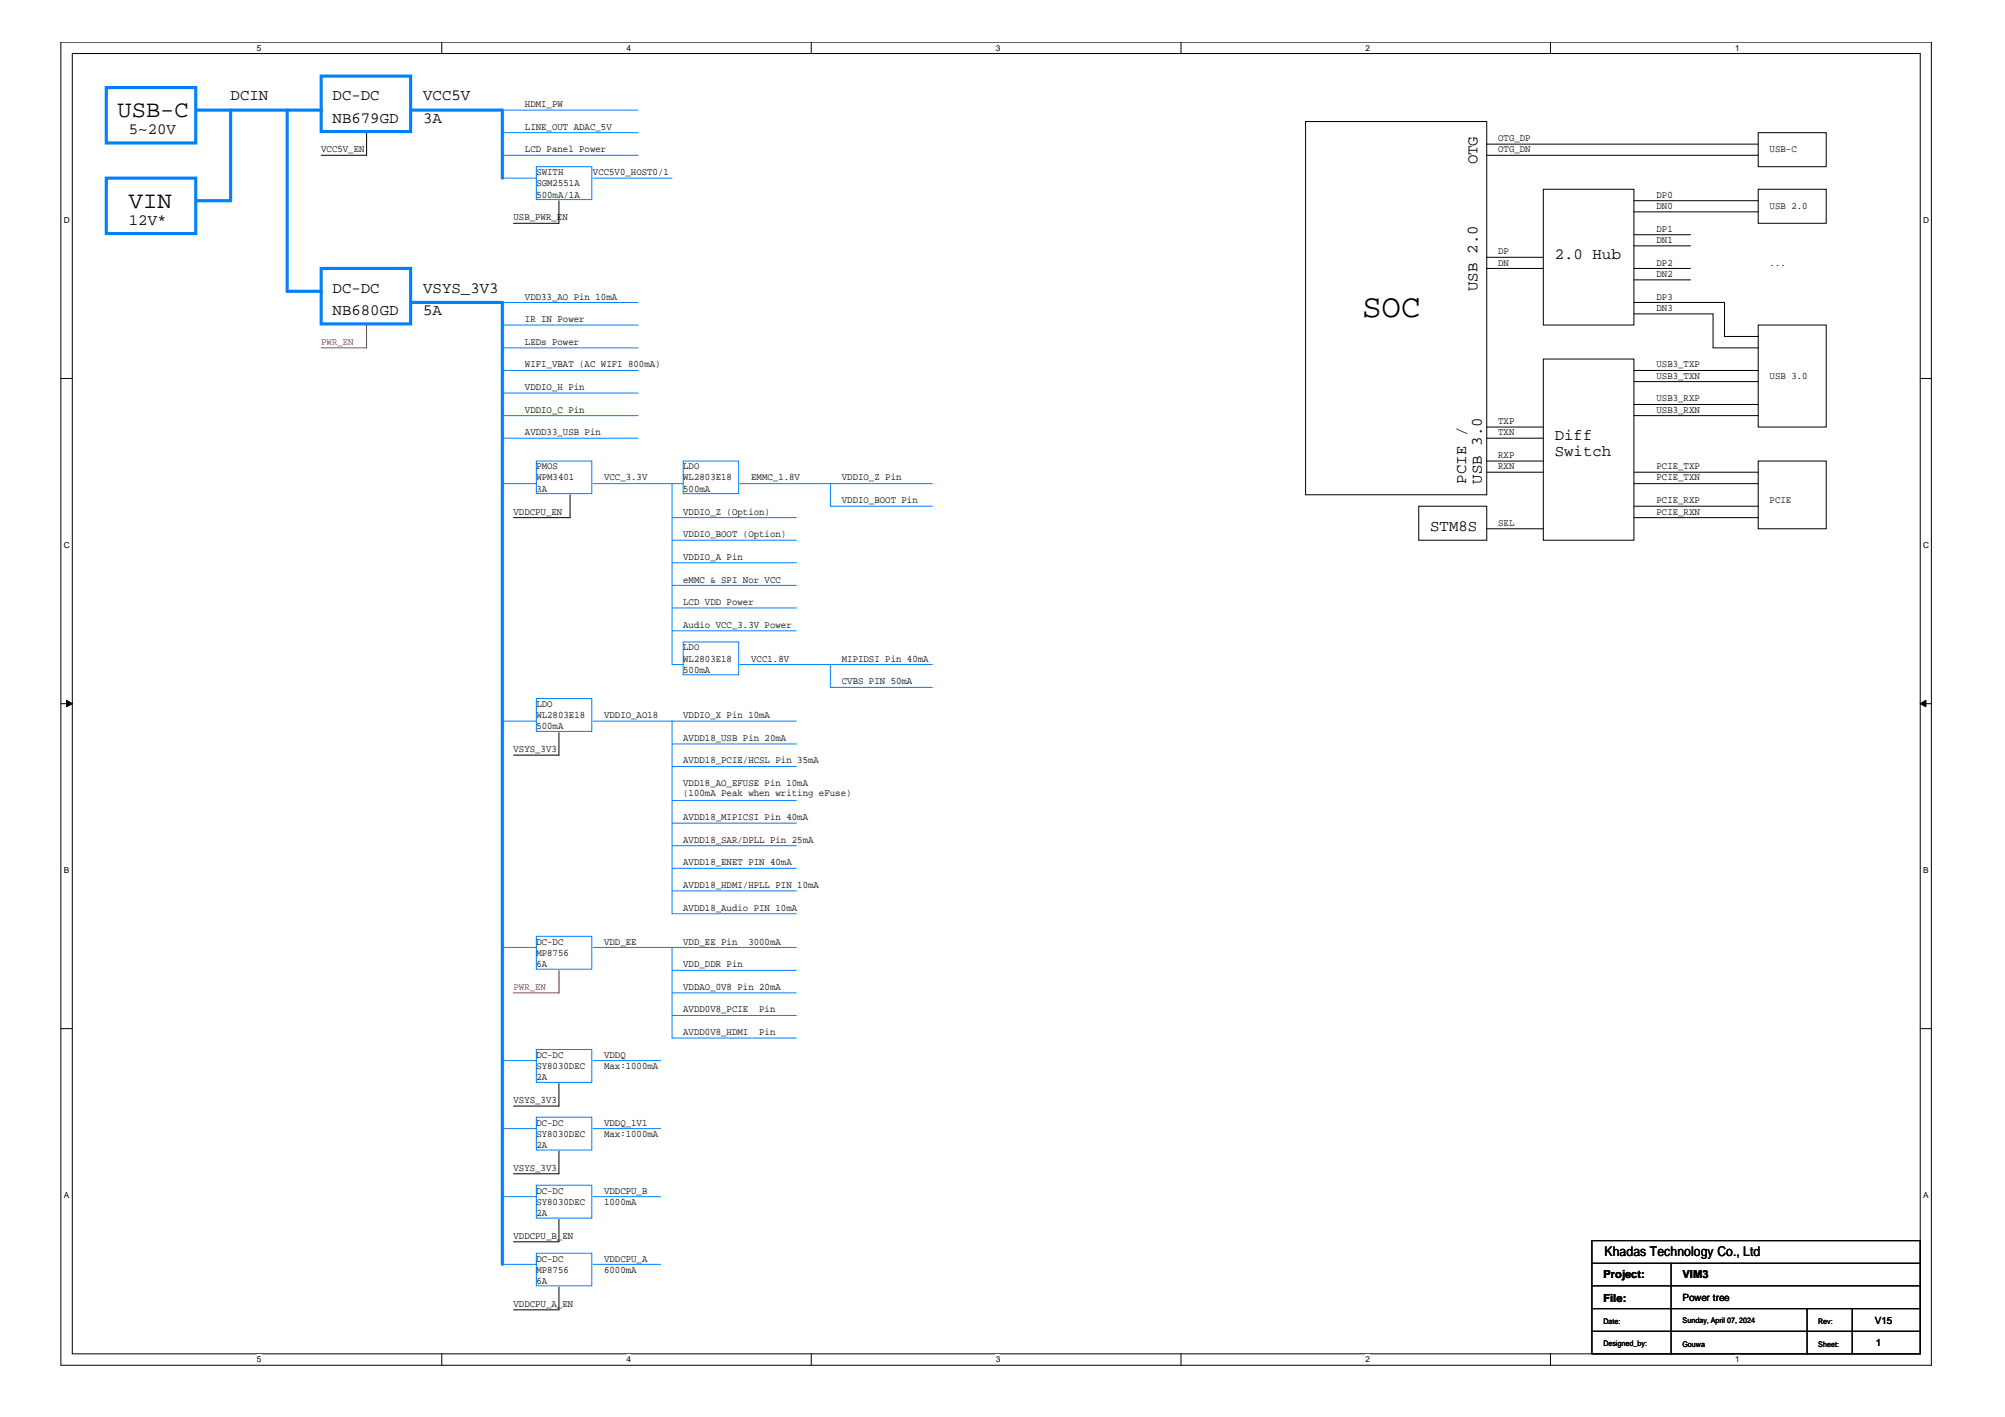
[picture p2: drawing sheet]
<svg xmlns="http://www.w3.org/2000/svg" width="297mm" height="210mm" viewBox="0 0 297 210" stroke-linecap="round" stroke-linejoin="round" font-family="sans-serif">
<defs><g id="words">
<text font-size="4.8" x="201.8" y="47">SOC</text>
<g font-size="3.5">
<text x="17.4" y="17.4">USB-C</text>
<text x="19.1" y="30.8">VIN</text>
</g>
<g font-size="2.3">
<text x="34.2" y="14.9">DCIN</text>
<text x="49.3" y="14.9">DC-DC</text>
<text x="62.7" y="14.9">VCC5V</text>
<text x="19.1" y="19.9">5~20V</text>
<text x="49.3" y="18.2">NB679GD</text>
<text x="62.7" y="18.2">3A</text>
<text x="218.9" y="24.4" transform="rotate(-90 218.9 24.4)">OTG</text>
<text x="19.1" y="33.3">12V*</text>
<text x="230.3" y="38.3">2.0 Hub</text>
<text x="49.3" y="43.4">DC-DC</text>
<text x="49.3" y="46.7">NB680GD</text>
<text x="62.7" y="43.4">VSYS_3V3</text>
<text x="62.7" y="46.7">5A</text>
<text x="218.9" y="43.2" transform="rotate(-90 218.9 43.2)">USB 2.0</text>
<text x="230.3" y="65.2">Diff</text>
<text x="217.2" y="71.6" transform="rotate(-90 217.2 71.6)">PCIE /</text>
<text x="219.5" y="71.6" transform="rotate(-90 219.5 71.6)">USB 3.0</text>
<text x="230.3" y="67.5">Switch</text>
<text x="211.9" y="78.6">STM8S</text>
</g>
<text font-size="2" x="237.7" y="186.1">Khadas Technology Co., Ltd</text>
<g font-size="1.7">
<text x="237.5" y="189.3">Project:</text>
<text x="249.3" y="189.3">VIM3</text>
<text x="237.5" y="192.8">File:</text>
</g>
<g font-size="1.5">
<text x="77.8" y="15.8">HDMI_PW</text>
<text x="47.6" y="22.6">VCC5V_EN</text>
<text x="77.8" y="19.2">LINE_OUT ADAC_5V</text>
<text x="77.8" y="22.6">LCD Panel Power</text>
<text x="222" y="20.9">OTG_DP</text>
<text x="222" y="22.6">OTG_DN</text>
<text x="262.2" y="22.6">USB-C</text>
<text x="79.5" y="27.6">SGM2551A</text>
<text x="79.5" y="25.9">SWITH</text>
<text x="79.5" y="29.3">500mA/1A</text>
<text x="87.8" y="25.9">VCC5V0_HOST0/1</text>
<text x="245.4" y="29.3">DP0</text>
<text x="76.1" y="32.6">USB_PWR_EN</text>
<text x="245.4" y="31">DN0</text>
<text x="245.4" y="34.3">DP1</text>
<text x="245.4" y="36">DN1</text>
<text x="262.2" y="31">USB 2.0</text>
<text x="222" y="37.6">DP</text>
<text x="222" y="39.3">DN</text>
<text x="245.4" y="39.3">DP2</text>
<text x="245.4" y="41">DN2</text>
<text x="262.2" y="39.3">...</text>
<text x="77.8" y="44.4">VDD33_AO Pin 10mA</text>
<text x="77.8" y="47.7">IR IN Power</text>
<text x="245.4" y="44.4">DP3</text>
<text x="245.4" y="46">DN3</text>
<text x="77.8" y="51.1">LEDs Power</text>
<text x="77.8" y="54.4">WIFI_VBAT (AC WIFI 800mA)</text>
<text x="77.8" y="57.8">VDDIO_H Pin</text>
<text x="245.4" y="54.4">USB3_TXP</text>
<text x="245.4" y="56.1">USB3_TXN</text>
<text x="245.4" y="59.5">USB3_RXP</text>
<text x="262.2" y="56.1">USB 3.0</text>
<text x="77.8" y="61.1">VDDIO_C Pin</text>
<text x="77.8" y="64.5">AVDD33_USB Pin</text>
<text x="222" y="62.8">TXP</text>
<text x="222" y="64.5">TXN</text>
<text x="245.4" y="61.1">USB3_RXN</text>
<text x="79.5" y="69.5">PMOS</text>
<text x="79.5" y="71.2">WPM3401</text>
<text x="89.5" y="71.2">VCC_3.3V</text>
<text x="101.2" y="69.5">LDO</text>
<text x="101.2" y="71.2">WL2803E18</text>
<text x="111.3" y="71.2">EMMC_1.8V</text>
<text x="124.7" y="71.2">VDDIO_Z Pin</text>
<text x="222" y="67.8">RXP</text>
<text x="222" y="69.5">RXN</text>
<text x="245.4" y="69.5">PCIE_TXP</text>
<text x="245.4" y="71.2">PCIE_TXN</text>
<text x="76.1" y="76.2">VDDCPU_EN</text>
<text x="79.5" y="72.9">3A</text>
<text x="101.2" y="76.2">VDDIO_Z (Option)</text>
<text x="101.2" y="72.9">500mA</text>
<text x="124.7" y="74.5">VDDIO_BOOT Pin</text>
<text x="222" y="77.9">SEL</text>
<text x="245.4" y="74.5">PCIE_RXP</text>
<text x="245.4" y="76.2">PCIE_RXN</text>
<text x="262.2" y="74.5">PCIE</text>
<text x="101.2" y="82.9">VDDIO_A Pin</text>
<text x="101.2" y="79.6">VDDIO_BOOT (Option)</text>
<text x="101.2" y="89.6">LCD VDD Power</text>
<text x="101.2" y="86.3">eMMC &amp; SPI Nor VCC</text>
<text x="101.2" y="93">Audio VCC_3.3V Power</text>
<text x="101.2" y="96.3">LDO</text>
<text x="101.2" y="98">WL2803E18</text>
<text x="101.2" y="99.7">500mA</text>
<text x="111.3" y="98">VCC1.8V</text>
<text x="124.7" y="101.4">CVBS PIN 50mA</text>
<text x="124.7" y="98">MIPIDSI Pin 40mA</text>
<text x="79.5" y="106.4">WL2803E18</text>
<text x="79.5" y="104.7">LDO</text>
<text x="89.5" y="106.4">VDDIO_AO18</text>
<text x="101.2" y="106.4">VDDIO_X Pin 10mA</text>
<text x="76.1" y="111.4">VSYS_3V3</text>
<text x="79.5" y="108">500mA</text>
<text x="101.2" y="109.7">AVDD18_USB Pin 20mA</text>
<text x="101.2" y="113.1">AVDD18_PCIE/HCSL Pin 35mA</text>
<text x="101.2" y="116.4">VDD18_AO_EFUSE Pin 10mA</text>
<text x="101.2" y="117.9">(100mA Peak when writing eFuse)</text>
<text x="101.2" y="121.5">AVDD18_MIPICSI Pin 40mA</text>
<text x="101.2" y="124.8">AVDD18_SAR/DPLL Pin 25mA</text>
<text x="101.2" y="128.2">AVDD18_ENET PIN 40mA</text>
<text x="101.2" y="131.5">AVDD18_HDMI/HPLL PIN 10mA</text>
<text x="101.2" y="134.9">AVDD18_Audio PIN 10mA</text>
<text x="79.5" y="141.6">MP8756</text>
<text x="79.5" y="139.9">DC-DC</text>
<text x="79.5" y="143.3">6A</text>
<text x="89.5" y="139.9">VDD_EE</text>
<text x="101.2" y="139.9">VDD_EE Pin</text>
<text x="101.2" y="143.3">VDD_DDR Pin</text>
<text x="110.9" y="139.9">3000mA</text>
<text x="101.2" y="146.6">VDDAO_0V8 Pin 20mA</text>
<text x="101.2" y="150">AVDD0V8_PCIE</text>
<text x="112.5" y="150">Pin</text>
<text x="101.2" y="153.3">AVDD0V8_HDMI</text>
<text x="112.5" y="153.3">Pin</text>
<text x="79.5" y="158.3">SY8030DEC</text>
<text x="79.5" y="156.7">DC-DC</text>
<text x="79.5" y="160">2A</text>
<text x="89.5" y="156.7">VDDQ</text>
<text x="89.5" y="158.3">Max:1000mA</text>
<text x="76.1" y="163.4">VSYS_3V3</text>
<text x="79.5" y="166.7">DC-DC</text>
<text x="89.5" y="166.7">VDDQ_1V1</text>
<text x="76.1" y="173.5">VSYS_3V3</text>
<text x="79.5" y="168.4">SY8030DEC</text>
<text x="79.5" y="170.1">2A</text>
<text x="89.5" y="168.4">Max:1000mA</text>
<text x="79.5" y="178.5">SY8030DEC</text>
<text x="79.5" y="176.8">DC-DC</text>
<text x="89.5" y="176.8">VDDCPU_B</text>
<text x="89.5" y="178.5">1000mA</text>
<text x="76.1" y="183.5">VDDCPU_B_EN</text>
<text x="79.5" y="180.1">2A</text>
<text x="79.5" y="188.5">MP8756</text>
<text x="79.5" y="186.9">DC-DC</text>
<text x="79.5" y="190.2">6A</text>
<text x="89.5" y="186.9">VDDCPU_A</text>
<text x="89.5" y="188.5">6000mA</text>
<text x="76.1" y="193.6">VDDCPU_A_EN</text>
<text x="249.3" y="192.7">Power tree</text>
<text x="277.7" y="196.2">V15</text>
<text x="277.9" y="199.4">1</text>
</g>
<g font-size="1.5" fill="#f00">
<text x="47.6" y="51.1">PWR_EN</text>
<text x="76.1" y="146.6">PWR_EN</text>
</g>
<g font-size="1.2">
<text x="38.1" y="7.5">5</text>
<text x="92.8" y="7.5">4</text>
<text x="147.5" y="7.5">3</text>
<text x="202.3" y="7.5">2</text>
<text x="257" y="7.5">1</text>
<text x="9.4" y="33.1">D</text>
<text x="284.9" y="33.1">D</text>
<text x="9.4" y="81.2">C</text>
<text x="284.9" y="81.2">C</text>
<text x="9.4" y="129.4">B</text>
<text x="284.9" y="129.4">B</text>
<text x="9.4" y="177.5">A</text>
<text x="284.9" y="177.5">A</text>
<text x="38.1" y="201.8">5</text>
<text x="92.8" y="201.8">4</text>
<text x="147.5" y="201.8">3</text>
<text x="202.3" y="201.8">2</text>
<text x="257" y="201.8">1</text>
</g>
<g font-size="1.1">
<text x="237.5" y="196.1">Date:</text>
<text x="249.3" y="195.9">Sunday, April 07, 2024</text>
<text x="269.4" y="196.1">Rev:</text>
<text x="237.5" y="199.3">Designed_by:</text>
<text x="249.3" y="199.5">Gouwa</text>
<text x="269.4" y="199.5">Sheet:</text>
</g>
</g></defs>
<path d="M9 6.2h277.1v196h-277.1zM10.7 7.9h273.8v192.6h-273.8z" fill="none" stroke="#000" stroke-width=".15"/>
<g fill="#fff">
<path d="M38.1 6.4h.6v1.4h-.6z"/>
<path d="M38.1 200.7h.6v1.4h-.6z"/>
</g>
<path d="M65.4 6.2v1.7M65.4 200.5v1.7" fill="none" stroke="#000" stroke-width=".15"/>
<g fill="#fff">
<path d="M92.8 6.4h.6v1.4h-.6z"/>
<path d="M92.8 200.7h.6v1.4h-.6z"/>
</g>
<path d="M120.2 6.2v1.7M120.2 200.5v1.7" fill="none" stroke="#000" stroke-width=".15"/>
<g fill="#fff">
<path d="M147.5 6.4h.7v1.4h-.7z"/>
<path d="M147.5 200.7h.7v1.4h-.7z"/>
</g>
<path d="M175 6.2v1.7M175 200.5v1.7" fill="none" stroke="#000" stroke-width=".15"/>
<g fill="#fff">
<path d="M202.3 6.4h.6v1.4h-.6z"/>
<path d="M202.3 200.7h.6v1.4h-.6z"/>
</g>
<path d="M229.7 6.2v1.7M229.7 200.5v1.7" fill="none" stroke="#000" stroke-width=".15"/>
<g fill="#fff">
<path d="M257 6.4h.7v1.4h-.7z"/>
<path d="M257 200.7h.7v1.4h-.7z"/>
<path d="M9.4 31.9h.9v1.4h-.9z"/>
<path d="M284.9 31.9h.9v1.4h-.9z"/>
<path d="M9.4 80.1h.9v1.4h-.9z"/>
<path d="M284.9 80.1h.9v1.4h-.9z"/>
</g>
<path d="M9 56.1h1.7M284.5 56.1h1.7" fill="none" stroke="#000" stroke-width=".15"/>
<g fill="#fff">
<path d="M9.4 128.2h.8v1.4h-.8z"/>
<path d="M284.9 128.2h.8v1.4h-.8z"/>
</g>
<path d="M9 104.2h1.7M284.5 104.2h1.7" fill="none" stroke="#000" stroke-width=".15"/>
<g fill="#000" stroke="#000" stroke-width=".15">
<path d="M9.9 103.7l.8 .5-.8 .5z" fill-rule="evenodd"/>
<path d="M284.5 104.2l.8-.5v1z" fill-rule="evenodd"/>
</g>
<g fill="#fff">
<path d="M9.4 176.4h.8v1.4h-.8z"/>
<path d="M284.9 176.4h.8v1.4h-.8z"/>
</g>
<g fill="none" stroke="#000" stroke-width=".15">
<path d="M54.3 19.7v3.3h-6.7M193.4 18h26.9v55.3h-26.9zM260.5 19.7h10.1v5h-10.1zM82.8 29.7v3.4h-6.7M220.3 23h40.2M220.3 38.1h8.3M220.3 39.8h8.3M220.3 21.4h40.2M228.6 28h13.5v20.1h-13.5zM242.1 39.8h8.3M242.1 29.7h18.4M242.1 31.4h18.4"/>
<path d="M242.1 34.8h8.3M242.1 36.4h8.3M260.5 28h10.1v5.1h-10.1zM228.6 53.2h13.5v26.8h-13.5zM242.1 41.5h8.3M242.1 44.8h13.4v5h5M242.1 46.5h11.7v5h6.7M242.1 56.5h18.4M242.1 54.9h18.4M242.1 59.9h18.4M260.5 48.1h10.1v15.2h-10.1zM84.5 73.3v3.4h-8.4"/>
<path d="M210.2 75h10.1v5h-10.1zM220.3 63.3h8.3M220.3 64.9h8.3M220.3 68.3h8.3M220.3 69.9h8.3M220.3 78.3h8.3M242.1 76.7h18.4M242.1 69.9h18.4M242.1 61.6h18.4M242.1 71.6h18.4M242.1 75h18.4M260.5 68.3h10.1v10h-10.1z"/>
<path d="M82.8 108.5v3.4h-6.7M9 152.4h1.7M284.5 152.4h1.7M82.8 160.5v3.3h-6.7M82.8 170.5v3.4h-6.7M82.8 180.6v3.4h-6.7M82.8 190.6v3.4h-6.7M235.8 183.8h48.7v16.7h-48.7zM235.8 197.2h48.7M235.8 193.9h48.7M235.8 190.5h48.7M235.8 187.1h48.7"/>
<path d="M247.6 187.1v13.4M267.7 193.9v6.6M274.4 193.9v6.6"/>
</g>
<g fill="none" stroke="#0080ff" stroke-width=".15">
<path d="M74.4 16.3h20.1M74.4 19.7h20.1M74.4 26.4h5.1M74.4 23h20.1M79.5 24.7h8.2v4.9h-8.2zM87.8 26.4h11.8M74.4 44.8h20.1M74.4 48.1h20.1M74.4 51.5h20.1M74.4 54.9h20.1M74.4 58.2h20.1M74.4 61.6h20.1"/>
<path d="M74.4 64.9h20.1M74.4 71.6h5.1M79.5 68.3h8.2v4.8h-8.2zM87.8 71.6h13.4M99.6 76.7h18.4M99.6 71.6v26.8h1.6M101.2 68.3h8.2v4.8h-8.2zM109.6 71.6h28.5M123 71.6v3.4h15.1M99.6 93.4h18.4M99.6 90.1h18.4M99.6 86.7h18.4"/>
<path d="M99.6 83.4h18.4M99.6 80h18.4M101.2 95.1h8.2v4.9h-8.2zM109.6 98.4h28.5M123 98.4v3.4h15.1M74.4 106.8h5.1M79.5 103.5h8.2v4.8h-8.2zM87.8 106.8h30.2M99.6 106.8v28.6h18.4M99.6 110.2h18.4M99.6 113.6h18.4M99.6 118.6h18.4"/>
<path d="M79.5 138.7h8.2v4.9h-8.2zM99.6 121.9h18.4M99.6 125.3h18.4M99.6 128.6h18.4M99.6 132h18.4M74.4 140.3h5.1M74.4 157.1h5.1M79.5 155.5h8.2v4.8h-8.2zM87.8 140.3h30.2M87.8 157.1h10.1M99.6 140.3v13.5h18.4M99.6 143.7h18.4"/>
<path d="M99.6 147.1h18.4M99.6 150.4h18.4M74.4 167.2h5.1M74.4 177.3h5.1M79.5 165.5h8.2v4.9h-8.2zM79.5 175.6h8.2v4.8h-8.2zM87.8 167.2h10.1M87.8 177.3h10.1M74.4 187.3h5.1M79.5 185.6h8.2v4.9h-8.2zM87.8 187.3h10.1"/>
</g>
<path d="M15.7 13h13.3v8.2h-13.3zM29.2 16.3h18.4M34.2 16.3v13.4h-5M42.5 16.3v26.9h5.1M47.6 11.3h13.2v8.2h-13.2zM61 16.3h13.4v10.1M15.7 26.4h13.3v8.2h-13.3zM47.6 39.8h13.2v8.2h-13.2zM61 44.8h13.4v142.5" fill="none" stroke="#0080ff" stroke-width=".47"/>
<path d="M54.3 48.1v3.4h-6.7M82.8 143.7v3.4h-6.7" fill="none" stroke="#f00" stroke-width=".15"/>
<use href="#words"/>
</svg>
